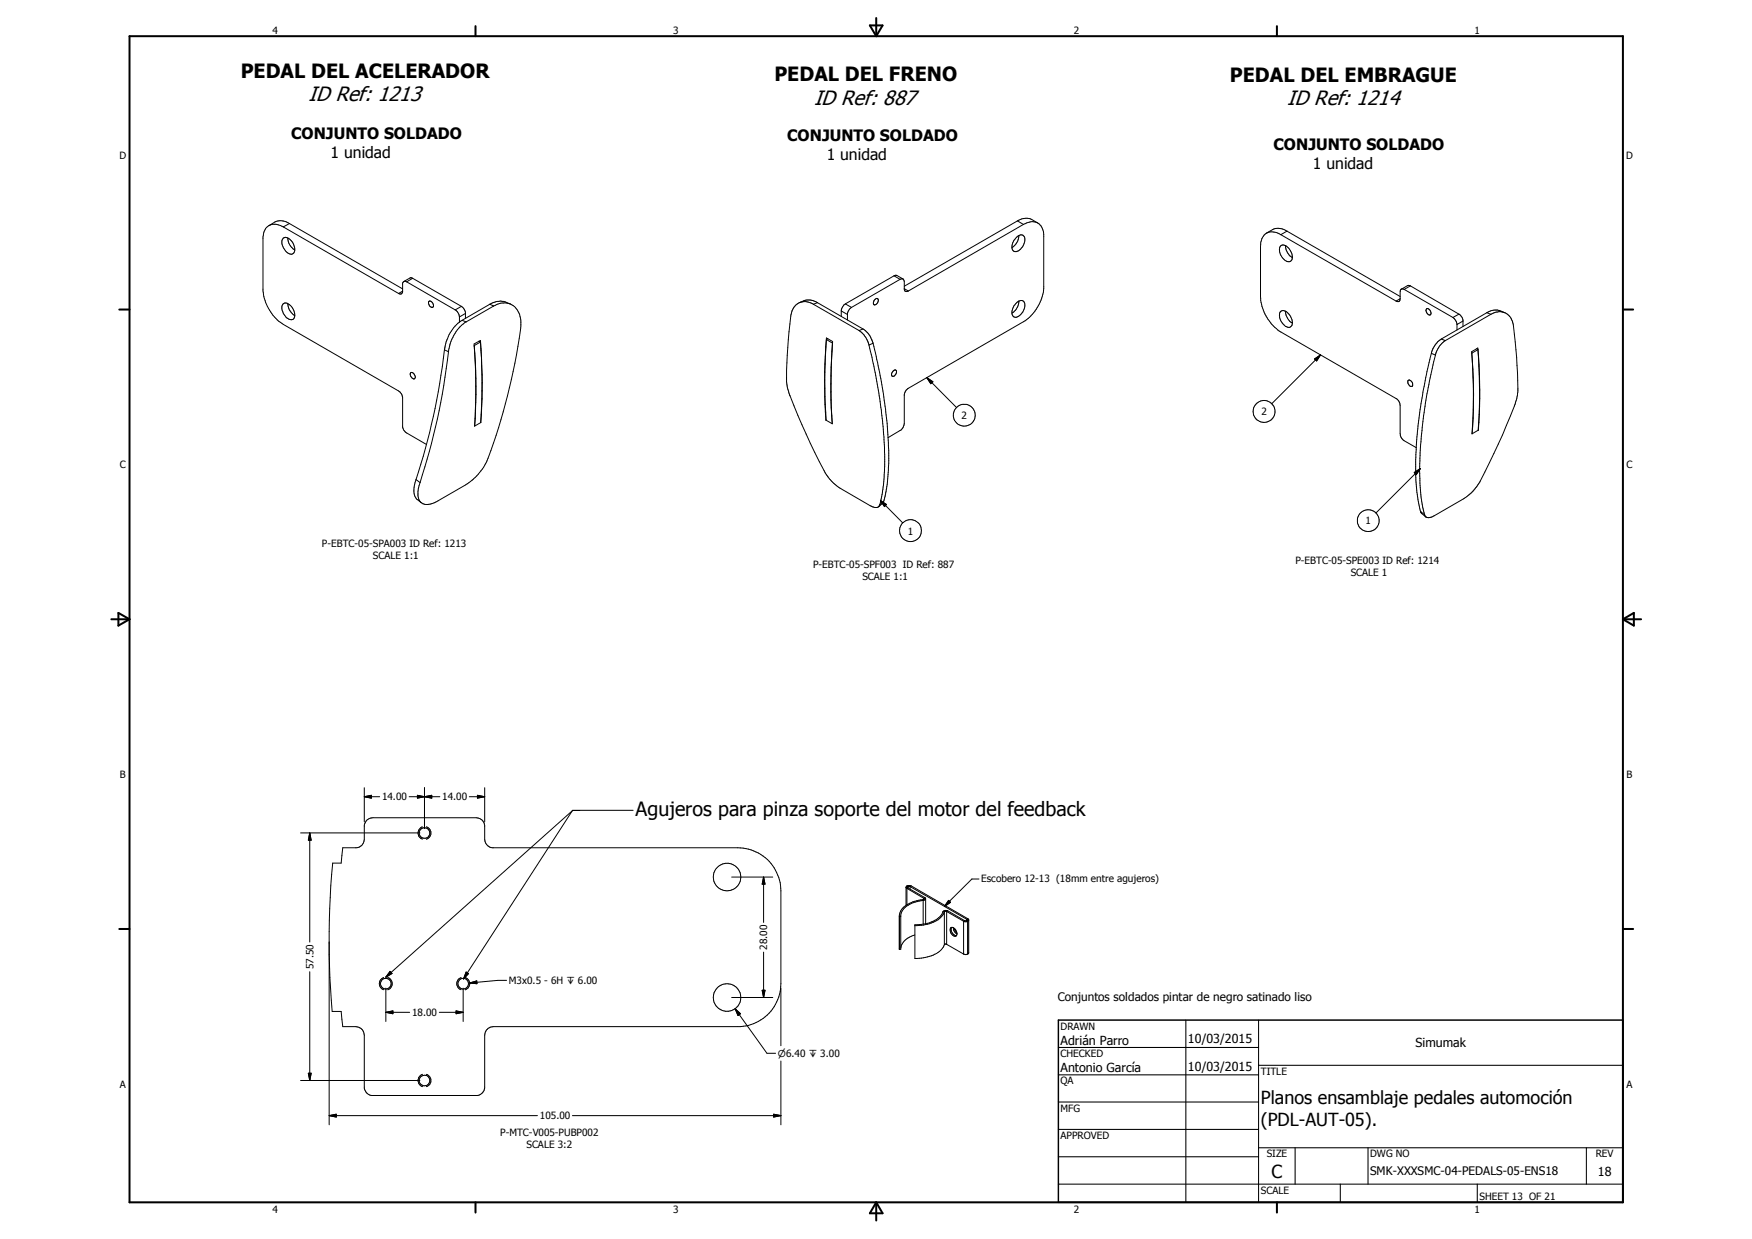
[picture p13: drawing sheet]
<svg xmlns="http://www.w3.org/2000/svg" width="420mm" height="297mm" viewBox="0 0 420 297" stroke-linecap="round" stroke-linejoin="round" font-family="sans-serif">
<defs><g id="words">
<g font-size="5">
<text x="74" y="24.3">ID Ref: 1213</text>
<text x="195.2" y="25.1">ID Ref: 887</text>
<text x="308.7" y="25.2">ID Ref: 1214</text>
</g>
<g font-size="4.7">
<text x="57.7" y="18.6">PEDAL DEL ACELERADOR</text>
<text x="185.7" y="19.5">PEDAL DEL FRENO</text>
<text x="294.9" y="19.6">PEDAL DEL EMBRAGUE</text>
<text x="152.4" y="195.6">Agujeros para pinza soporte del motor del feedback</text>
</g>
<g font-size="4.3">
<text x="302.4" y="264.8">Planos ensamblaje pedales automoción</text>
<text x="302.4" y="269.9">(PDL-AUT-05).</text>
<text x="304.9" y="282.4">C</text>
</g>
<g font-size="3.8">
<text x="69.8" y="33.2">CONJUNTO SOLDADO</text>
<text x="188.8" y="33.9">CONJUNTO SOLDADO</text>
<text x="79.3" y="37.8">1 unidad</text>
<text x="198.3" y="38.4">1 unidad</text>
<text x="305.4" y="36.1">CONJUNTO SOLDADO</text>
<text x="314.8" y="40.6">1 unidad</text>
</g>
<g font-size="3">
<text x="254.3" y="250.6">Adrián Parro</text>
<text x="284.9" y="250.1">10/03/2015</text>
<text x="339.5" y="251.1">Simumak</text>
<text x="254.3" y="257.1">Antonio García</text>
<text x="284.9" y="256.7">10/03/2015</text>
<text x="383.2" y="281.9">18</text>
</g>
<g font-size="2.8">
<text x="253.6" y="239.9">Conjuntos soldados pintar de negro satinado liso</text>
<text x="328.6" y="281.8">SMK-XXXSMC-04-PEDALS-05-ENS18</text>
</g>
<g font-size="2.4">
<text x="65.4" y="8">4</text>
<text x="161.4" y="8">3</text>
<text x="257.5" y="8">2</text>
<text x="353.6" y="8">1</text>
<text x="28.7" y="38">D</text>
<text x="390" y="38">D</text>
<text x="230.6" y="100.5">2</text>
<text x="302.5" y="99.6">2</text>
<text x="28.8" y="112.2">C</text>
<text x="390" y="112.2">C</text>
<text x="327.5" y="125.7">1</text>
<text x="77.2" y="131.2">P-EBTC-05-SPA003 ID Ref: 1213</text>
<text x="217.7" y="128.1">1</text>
<text x="89.4" y="134.1">SCALE 1:1</text>
<text x="195" y="136.3">P-EBTC-05-SPF003 ID Ref: 887</text>
<text x="310.7" y="135.1">P-EBTC-05-SPE003 ID Ref: 1214</text>
<text x="206.8" y="139.1">SCALE 1:1</text>
<text x="323.9" y="138">SCALE 1</text>
<text x="28.8" y="186.5">B</text>
<text x="91.6" y="191.9">14.00</text>
<text x="106.1" y="191.9">14.00</text>
<text x="390.1" y="186.5">B</text>
<text x="235.3" y="211.4">Escobero 12-13 (18mm entre agujeros)</text>
<text x="184" y="227.7" transform="rotate(-90 184 227.7)">28.00</text>
<text x="75.2" y="232.4" transform="rotate(-90 75.2 232.4)">57.50</text>
<text x="122" y="235.9">M3x0.5 - 6H x 6.00</text>
<text x="98.8" y="243.6">18.00</text>
<text x="254.3" y="246.8">DRAWN</text>
<text x="254.3" y="253.4">CHECKED</text>
<text x="302.4" y="257.7">TITLE</text>
<text x="28.8" y="260.7">A</text>
<text x="254.3" y="260">QA</text>
<text x="390" y="260.7">A</text>
<text x="129.5" y="268.4">105.00</text>
<text x="254.3" y="266.5">MFG</text>
<text x="120" y="272.3">P-MTC-V005-PUBP002</text>
<text x="126.3" y="275.2">SCALE 3:2</text>
<text x="254.3" y="273.1">APPROVED</text>
<text x="303.8" y="277.5">SIZE</text>
<text x="328.6" y="277.5">DWG NO</text>
<text x="382.7" y="277.4">REV</text>
<text x="302.4" y="286.2">SCALE</text>
<text x="354.8" y="287.7">SHEET 13 OF 21</text>
<text x="65.4" y="290.7">4</text>
<text x="161.4" y="290.7">3</text>
<text x="257.5" y="290.7">2</text>
<text x="353.6" y="290.7">1</text>
</g>
<text font-size="2.3" x="186.6" y="253.4">n6.40 x 3.00</text>
</g></defs>
<g fill="none" stroke="#000" stroke-width=".24">
<path d="M67.9 54.4a3.1 3.1 0 0 0-4 .1l-.6 1.2-.2 1.1v13a11.1 11.1 0 0 0 4.8 8l28 16.2 .7 1.2v7.2a2.04 2.04 0 0 0 .9 1.4l4.8 2.8M67.9 54.4l27.7 16M67.9 57.1a1.75 1.75 0 0 1 2.3 1.1 2.08 2.08 0 0 1 0 2.6l-.1 .1a2.28 2.28 0 0 1-2.3-1.8 1.72 1.72 0 0 1 .1-2zM69 57.1a3.5 3.5 0 0 0 1.7 2.8M69.4 53.6a3.6 3.6 0 0 0-3.5-.4l-1.4 .9M69.4 53.6l-1.5 .8M69.4 53.6l27.2 15.7M243.9 56.8a1.04 1.04 0 0 1 1.3-.4 1.04 1.04 0 0 1 .6 1.3 3.2 3.2 0 0 1-2.1 2.6 1.06 1.06 0 0 1-1-.5 1.06 1.06 0 0 1 0-1.1l.5-1.1zM244 53l-27.1 15.6M244 53l1.4 .8M244 53a3.5 3.5 0 0 1 3.4-.4l1.5 .9M244.3 56.5a3.4 3.4 0 0 1-1.6 2.9"/>
<path d="M245.4 53.8a2.97 2.97 0 0 1 4.4 .7l.5 1.7v12.9a10.7 10.7 0 0 1-4.9 8l-27.8 16.1-.5 .7-.2 .7-.1 7.1a2.01 2.01 0 0 1-1 1.5l-2.8 1.7M245.4 53.8l-27.6 16M307 59.1a1.4 1.4 0 0 1 2.1 .5l.3 .5a1.8 1.8 0 0 1 0 2.6 2.35 2.35 0 0 1-2.5-2.1l-.1-.7zM307.2 56.3a2.86 2.86 0 0 0-4.8 1.6l-.1 13.3a11 11 0 0 0 4.5 8.2l28.2 16.2 .4 .5 .4 1.1v7.2l.6 1 3.2 1.9M307.2 56.3l27.6 15.9M308.3 58.9a3.4 3.4 0 0 0 1.7 2.9M308.6 55.4a3.6 3.6 0 0 0-3.4-.4l-1.5 .9M308.6 55.4l-1.4 .9M308.6 55.4l27.2 15.7M67.9 72.8l.4-.2a2.7 2.7 0 0 1 2 3.9 1.67 1.67 0 0 1-2-.9 2.25 2.25 0 0 1-.4-2.8zM69 72.8a3.6 3.6 0 0 0 1.7 2.8M96.6 69.8l-1 .6"/>
<path d="M97.5 67.6a.59 .59 0 0 0-.9 .3v2.1l-.4 .5-.6-.1M97.5 67.6l11.7 6.7M99 66.7l11.6 6.7M99 66.7l-.6-.1-1.6 .9M99 66.7l-1.5 .9M102.8 72.3a.86 .86 0 0 1 1 .4 .86 .86 0 0 1-.1 1 1.05 1.05 0 0 1-.9-1.4zM109.2 74.3a2.08 2.08 0 0 1 1 1.7M110.2 76v1.2M110.6 73.4l.7 .7a2.84 2.84 0 0 1 .3 2.2M110.6 73.4l-1.4 .9M110.8 76.8a10 10 0 0 0-4.2 7.1M110.8 76.8l1 .4"/>
<path d="M111.6 75.1l-1.4 .9M111.8 77.2a9.9 9.9 0 0 0-4.2 7.1M117.5 72.9l.9 .5M117.5 72.9l-6.7 3.9M118.4 73.4a4 4 0 0 1 5.6 .8 6.7 6.7 0 0 1 .8 4.8 126.4 126.4 0 0 1-8.6 32.5 13.4 13.4 0 0 1-4.5 4.7l-6.6 3.9a3.7 3.7 0 0 1-4.1 .4M118.4 73.4l-6.6 3.8M122.4 72.9a4.4 4.4 0 0 0-3.1-.6l-1.8 .6M191.7 72.6a3.5 3.5 0 0 1 3.4 .3M191.7 72.6a3.9 3.9 0 0 0-2.1 3.2 99.5 99.5 0 0 0-.8 16.7l.5 2.1a172.5 172.5 0 0 0 8.6 18.8l.1 .2a11 11 0 0 0 3.4 3.4l7.3 4.2a1.59 1.59 0 0 0 2.2 0l.1-.1M191.7 72.6a3.9 3.9 0 0 1 4.3 0M195.1 72.9l10.9 6.3M196 72.6l11 6.3"/>
<path d="M196 72.6l-.9 .3M201.7 74.5l1.5 .9M202.7 72.9l-.4 .4a3.3 3.3 0 0 0-.6 2.6M202.7 72.9l1.5 .8M204.2 73.7l-.6 .6-.3 .7-.1 1.7M206 79.2l.5 .4a6.2 6.2 0 0 1 1.9 3.1M207 78.9a5.8 5.8 0 0 1 2.4 3.4M207 78.9l-1 .3M209.6 72l.7-.5a.8 .8 0 0 1 .3 .9 .8 .8 0 0 1-.6 .6l-.2 .1-.3-.2zM214.4 66.1l-11.7 6.8M214.4 66.1l1.4 .9M214.4 66.1l.7-.1 1.5 .9"/>
<path d="M215.8 67l.7-.2 .3 .4 .2 2.5 .3 .2 .5-.1M215.8 67l-11.6 6.7M216.9 69.2l.9 .6M243.5 72.9a1.21 1.21 0 0 1 1.1-.8 1.21 1.21 0 0 1 1.1 .6 3 3 0 0 1-2.2 3.4 1.38 1.38 0 0 1-.6-2.2zM244.3 72.2a3.6 3.6 0 0 1-1.6 2.9M307 74.8a1.13 1.13 0 0 1 1.5-.1 3.9 3.9 0 0 1 1.5 2.7l-.1 .2a.95 .95 0 0 1-.6 .9 .95 .95 0 0 1-1-.3 2.98 2.98 0 0 1-1.3-3.4zM308.3 74.6a3.3 3.3 0 0 0 1.7 2.9M335.8 71.6a.58 .58 0 0 1-.3 .7 .58 .58 0 0 1-.7-.1M335.8 71.6l-1 .6M336.8 69.4l-.6-.1-.4 .3v2M336.8 69.4l11.6 6.7M338.2 68.5l11.7 6.8"/>
<path d="M338.2 68.5h-.7l-1.4 .8M338.2 68.5l-1.4 .9M342.1 74a.93 .93 0 0 1 .9 .5 .93 .93 0 0 1-.1 1 1.11 1.11 0 0 1-.8-1.5zM348.4 76.1l.6 .7a3.2 3.2 0 0 1 .4 2.3M349.9 75.3l.6 .6 .3 .6v1.8M349.9 75.3l-1.5 .8M350.8 77l-1.4 .8M356.6 75a4.1 4.1 0 0 1 3-.6l1.3 .6M356.6 75l.9 .4M356.6 75l-11 6.3M357.5 75.4l-10.9 6.3M360.9 75a3.6 3.6 0 0 1 2.1 3.2 88.9 88.9 0 0 1 .9 16.7l-.1 .6a138.8 138.8 0 0 1-9.6 21.1 11.8 11.8 0 0 1-3.2 3l-7.3 4.1a2 2 0 0 1-1.7 .3l-.1-.1"/>
<path d="M360.9 75a4.1 4.1 0 0 0-3.4 .4M98.5 89.4a.84 .84 0 0 1 1 .4 .84 .84 0 0 1-.3 1 1.1 1.1 0 0 1-.7-1.4zM106.6 83.9l1 .4M106.6 83.9a155.3 155.3 0 0 1-6.8 31.1M107.6 84.3a162.9 162.9 0 0 1-6.9 31.4M113.7 82.8h.1M113.7 82.8l.4 6M114.1 96.4l-.2 3.9M114.1 90.8v3.8M114.1 94.5l-.2 5.8M114.9 81.8l.3 .2M115.2 82l.3 4"/>
<path d="M115.2 82l-1.5 .8M115.5 87.7a97.6 97.6 0 0 1-.2 13.6M115.5 88l-.3-6.4-1.5 .9 .4 10M115.6 89.7v3.9M115.6 93.8v1.9M197.9 87.4l-.1 7.7 .3 5.6M198.2 81l1.5 .9-.4 6.1a116.3 116.3 0 0 0 .3 13.6l-1.5-.9-.2-1.9a137.9 137.9 0 0 1 .3-17.8zM198.2 81.4l-.3 4M198.2 81.4l1.4 .9M198.5 81.2l-.3 .2M199.3 90l.2 9.7M199.6 82.3l-.3 5.9"/>
<path d="M199.7 82.2l-.1 .1M208.4 82.7l1.2 5.1 .9 5a113 113 0 0 1 1.7 16.2v2.8a38.3 38.3 0 0 1-1.2 9.2M209.4 82.3a122.7 122.7 0 0 1 3.7 25.7v3l-.3 5.2-.9 4M209.4 82.3l-1 .4M214.2 88.9a.41 .41 0 0 1 .6-.2 .41 .41 0 0 1 .2 .5 .82 .82 0 0 1-1.1 .9v-.6zM222.3 90.6l1.4 .9-.5 .5zM222.3 90.6l7.1 7.1M315.2 86.1l1.5-1-.9 1.4zM316.7 85.1l-11.7 11.7M337.7 91.2a.93 .93 0 0 1 1 .3 .93 .93 0 0 1 0 1 .93 .93 0 0 1-.9-.3 .93 .93 0 0 1-.1-1zM343.3 84.7l-.2 .8a130.6 130.6 0 0 0-3 16.7l-.6 6.8v5l.3 4 .9 4.6M343.3 84.7l.9 .4"/>
<path d="M344.2 85.1l-2 9.3-1.2 8.8a63.7 63.7 0 0 0 .3 18.8l.4 1.4M345.6 81.3l1 .4M345.6 81.3a5.9 5.9 0 0 0-2 2.4l-.3 1M346.6 81.7l-1.4 1.3-.7 1.2-.3 .9M353 84.7a116.6 116.6 0 0 1 0 19.3l1.5-.9M353 84.6v.1M353.3 96.4l-.3 7.6M354.1 83.6l.3 .2M354.4 83.8l.4 5.7a106.3 106.3 0 0 1-.3 13.6M354.4 83.8l-1.4 .9M354.6 85.9l.2 9.7M354.6 85.5l-.2-2.1-1.5 .9 .4 8.1v3.9"/>
<path d="M354.8 97.4l-.3 5.7M99.8 115l.9 .7M99.8 115a4.7 4.7 0 0 0 .1 4.6l1.1 .9M100.7 115.7a4.5 4.5 0 0 0 .2 4.7l.1 .1M113.9 100.3l-.1 1.9 1.5-.9M115.3 101.3h.1M198.1 100.7h.1M339.2 113.3l1.4-1-1 1.5zM340.6 112.3l-10.6 10.7M354.5 103.1h.1M211 121h.1M211.1 120l1.5 .9-.5 .6z"/>
<path d="M211.1 120l5.4 5.3M211.9 120.2l-.2 .4-1 .9M211.9 120.2l-.9 .8M340.7 122.7l.1 .2M340.7 122.6l1 .8M340.7 122.6v.1M340.8 122.8v.1M340.8 122.9l.1 .1M340.9 123l1 .9M341.7 123.4l.2 .5M72.1 199.7h28.6M74.3 199.7l.3 1.7h-.7z"/>
<path d="M74.3 199.7v26.1M87.4 191l1.7-.3v.6zM87.4 188.8v8.2M87.4 191h3.6M98.1 191h7.4M100.1 190.7l1.7 .3-1.7 .3zM101.3 198.2a1.53 1.53 0 0 0-1 1.5 1.53 1.53 0 0 0 1 1.5M101.8 191l1.7-.3v.6zM101.8 188.8v9.8M102.3 198.2a1.52 1.52 0 0 1 1.1 1.5 1.52 1.52 0 0 1-1.1 1.5M112.6 191h3.6M114.5 190.7l1.7 .3-1.7 .3z"/>
<path d="M116.2 188.8v8.2M139.1 194.3h-1.8l-44.8 40M151.8 194.3h-14.5l-26.1 40.4M175.5 210.3h9.8M183.1 210.3l.4 1.7h-.7zM183.1 210.3v10.8M215.7 219.8h.3M217.3 212.8l.2 .2M217.5 212.4l.2 .5M217.5 213l4 2.3M217.5 213v3.9M217.5 212.4l-.2 .3v4.3"/>
<path d="M217.5 212.4l.3 .2M217.5 212.4h.1M217.5 212.4h1M217.7 212.9l4.1 2.3M217.7 212.9l-.2 .1M217.8 212.6l-.1 .3M217.8 212.6v.3M217.8 212.6h.5M218.3 212.6l13.5 7.8M218.3 212.6v.5M218.5 212.4l-.2 .2M218.5 212.4l13.6 7.9"/>
<path d="M221.3 215.7a6.3 6.3 0 0 0-5.5 3.2l-.1 8.7h.3v-8.1a4.1 4.1 0 0 1 3.4-3.2l2-.4M221.3 215.7l.1 .2M221.4 215.9v5.7M221.5 215.3l.1 .2-.3 .2M221.5 215.3v.3M221.8 215.2l-.3 .1M221.8 215.2l.2 .2-.1 .2-.5 .3M222 215.5v6M226.1 218.6h.4M226.1 218.6a5.5 5.5 0 0 1-4.1 2.9M226.5 218.6a5.4 5.4 0 0 1-4.6 3.1l-2.5 .2M226.5 218.6v7.9"/>
<path d="M227 218.5l4.1 2.4M227 218.5v7.9M227 218.5l-.5 .1M227.3 218.4l4 2.3M227.3 218.4l-.3 .1M227.3 218.4l-.2-.1a.86 .86 0 0 0-1 .3M227.5 215.9l.5 .4-1.5 1zM234.8 210.7h-1.7l-6.6 6.6M74.3 233v26M78.9 228.8l.2 5.5 .6 8.2h2.1l.4 3.6h3.1a2.05 2.05 0 0 1 2.1 2.1v12.7a2.1 2.1 0 0 0 1.7 1.7h25.4a2.1 2.1 0 0 0 1.7-1.7v-12.7a2.18 2.18 0 0 1 2.1-2.1h59.3a10.4 10.4 0 0 0 9.7-10.3v-22.2a10.3 10.3 0 0 0-10.4-10.4h-58.8a2.09 2.09 0 0 1-1.9-2v-3.3a2.04 2.04 0 0 0-2-1.9h-24.8a2.08 2.08 0 0 0-2 1.9v3.3a2.04 2.04 0 0 1-1.9 2h-3.3l-.4 3.7h-2l-.5 5.5-.4 10.9v46.4M92 234.4a1.54 1.54 0 0 0-1 1.4 1.54 1.54 0 0 0 1 1.5M92.5 236.9v8"/>
<path d="M93 234.4a1.54 1.54 0 0 1 1.1 1.4 1.54 1.54 0 0 1-1.1 1.5M93.5 232.9l.5 .5-1.5 .9zM110.6 234.4a1.53 1.53 0 0 0-1.1 1.4 1.53 1.53 0 0 0 1.1 1.5M111.1 236.9v8M111.6 234.4a1.54 1.54 0 0 1 1 1.4 1.54 1.54 0 0 1-1 1.5M111.8 233l.5 .4-1.1 1.3zM112.6 235.7l1.7-.5 .1 .6zM121.5 235h-2.1l-6.8 .7M175.5 239.1h9.8M182.8 237.4h.7l-.4 1.7zM183.1 228.3v10.8M187.3 236.9v13.8"/>
<path d="M219.4 224.2a4.2 4.2 0 0 0-3.4 3.1M222 221.5l-2.6 .2v8.1a8.2 8.2 0 0 0 6.8-2.7l.3-.6M227 226.4l4.1 2.3M227 226.4l-.2-.1-.3 .2M228.2 222.3a.96 .96 0 0 0-.2 1.4l.4 .5 .5 .3a.84 .84 0 0 0 .6-.7 .84 .84 0 0 0-.3-.9l-.3-.3M228.2 222.3l.4 .1 .3 .2M228.2 222.3a1.5 1.5 0 0 0 1.2 2M228.6 222.4a1.61 1.61 0 0 0 .9 1.5M228.9 222.6l.5 1M231.1 220.9l.2 .1 .8-.1M231.1 220.9v7.8M231.1 228.7l.4 .2 .6-.2"/>
<path d="M231.3 220.7l-.2 .2M231.3 220.7h.5M231.8 220.4l.2 .1-.2 .2 .3 .2M231.8 220.4v.3M231.8 220.7l.3 .2M232.1 220.9h.1M232.1 220.3l-.3 .1M232.1 220.3l.2 .2v8l-.2 .2M232.1 220.9v7.8M232.3 220.6l-.2 .3M72.1 259h28.6M73.9 257.3h.7l-.3 1.7z"/>
<path d="M92.5 242.7l1.7-.3v.6zM92.5 242.7h5.7M101.3 257.6a1.55 1.55 0 0 0-1.1 1.4 1.55 1.55 0 0 0 1.1 1.5M102.3 257.6a1.57 1.57 0 0 1 .9 2l-.3 .5-.6 .4M105.4 242.7h5.7M109.4 242.4l1.7 .3-1.7 .3zM176.3 241.9l1.3 1.1-.6 .5zM176.3 241.9l7.6 10.6h2.1M187.3 254.4v15.3M78.9 267.5l1.7-.4v.7zM78.9 267.5h50M137.3 267.5h50"/>
<path d="M185.5 267.1l1.8 .4-1.8 .3z"/>
<circle cx="231.2" cy="99.5" r="2.63"/>
<circle cx="303.2" cy="98.6" r="2.62"/>
<circle cx="218.4" cy="127.2" r="2.62"/>
<circle cx="328.1" cy="124.8" r="2.63"/>
<circle cx="101.8" cy="199.7" r="1.28"/>
<circle cx="174.4" cy="210.3" r="3.3"/>
<circle cx="92.5" cy="235.8" r="1.27"/>
<circle cx="111.1" cy="235.8" r="1.26"/>
<circle cx="174.4" cy="239.1" r="3.3"/>
<circle cx="101.8" cy="259" r="1.29"/>
</g>
<g fill="none" stroke="#000" stroke-width=".48">
<path d="M31.1 8.7h358.1v279.5h-358.1zM114 6.3v2.4M208.6 6.1h3.1l-1.6 2.6zM210.1 4.3v4.4M306.2 6.3v2.4M28.6 74.2h2.5M389.2 74.2h2.5M26.7 148.5h4.4M28.4 146.9l2.7 1.6-2.7 1.5zM389.2 148.5h4.4M389.2 148.5l2.6-1.6v3.1zM28.6 222.7h2.5"/>
<path d="M389.2 222.7h2.5M114 288.2v2.5M210.1 288.2v4.4M210.1 288.2l1.6 2.7h-3.1zM306.2 288.2v2.5"/>
</g>
<g fill="none" stroke="#000" stroke-width=".25">
<path d="M253.8 251.1h48M253.8 257.7h48M284.4 244.6v43.6M301.8 255.4h87.4M301.8 244.6v43.6M253.8 264.2h48M253.8 270.8h48M253.8 277.3h48M301.8 275.2h87.4M310.6 275.2v8.7M328.1 275.2v8.7M380.4 275.2v8.7"/>
<path d="M253.8 283.9h135.4M321.4 283.9v4.3M354.3 283.9v4.3"/>
</g>
<path d="M253.8 244.6h135.4v43.6h-135.4z" fill="none" stroke="#000" stroke-width=".35"/>
<g fill="#000">
<path d="M222.3 90.6l1.4 .9-.5 .5zM315.2 86.1l1.5-1-.9 1.4zM339.2 113.3l1.4-1-1 1.5zM211.1 120l1.5 .9-.5 .6zM87.4 191l1.7-.3v.6zM100.1 190.7l1.7 .3-1.7 .3zM101.8 191l1.7-.3v.6zM114.5 190.7l1.7 .3-1.7 .3zM74.3 199.7l.3 1.7h-.7zM183.1 210.3l.4 1.7h-.7zM227.5 215.9l.5 .4-1.5 1zM93.5 232.9l.5 .5-1.5 .9z"/>
<path d="M111.8 233l.5 .4-1.1 1.3zM112.6 235.7l1.7-.5 .1 .6zM182.8 237.4h.7l-.4 1.7zM73.9 257.3h.7l-.3 1.7zM92.5 242.7l1.7-.3v.6zM109.4 242.4l1.7 .3-1.7 .3zM176.3 241.9l1.3 1.1-.6 .5zM78.9 267.5l1.7-.4v.7zM185.5 267.1l1.8 .4-1.8 .3z"/>
</g>
<use href="#words"/>
</svg>
